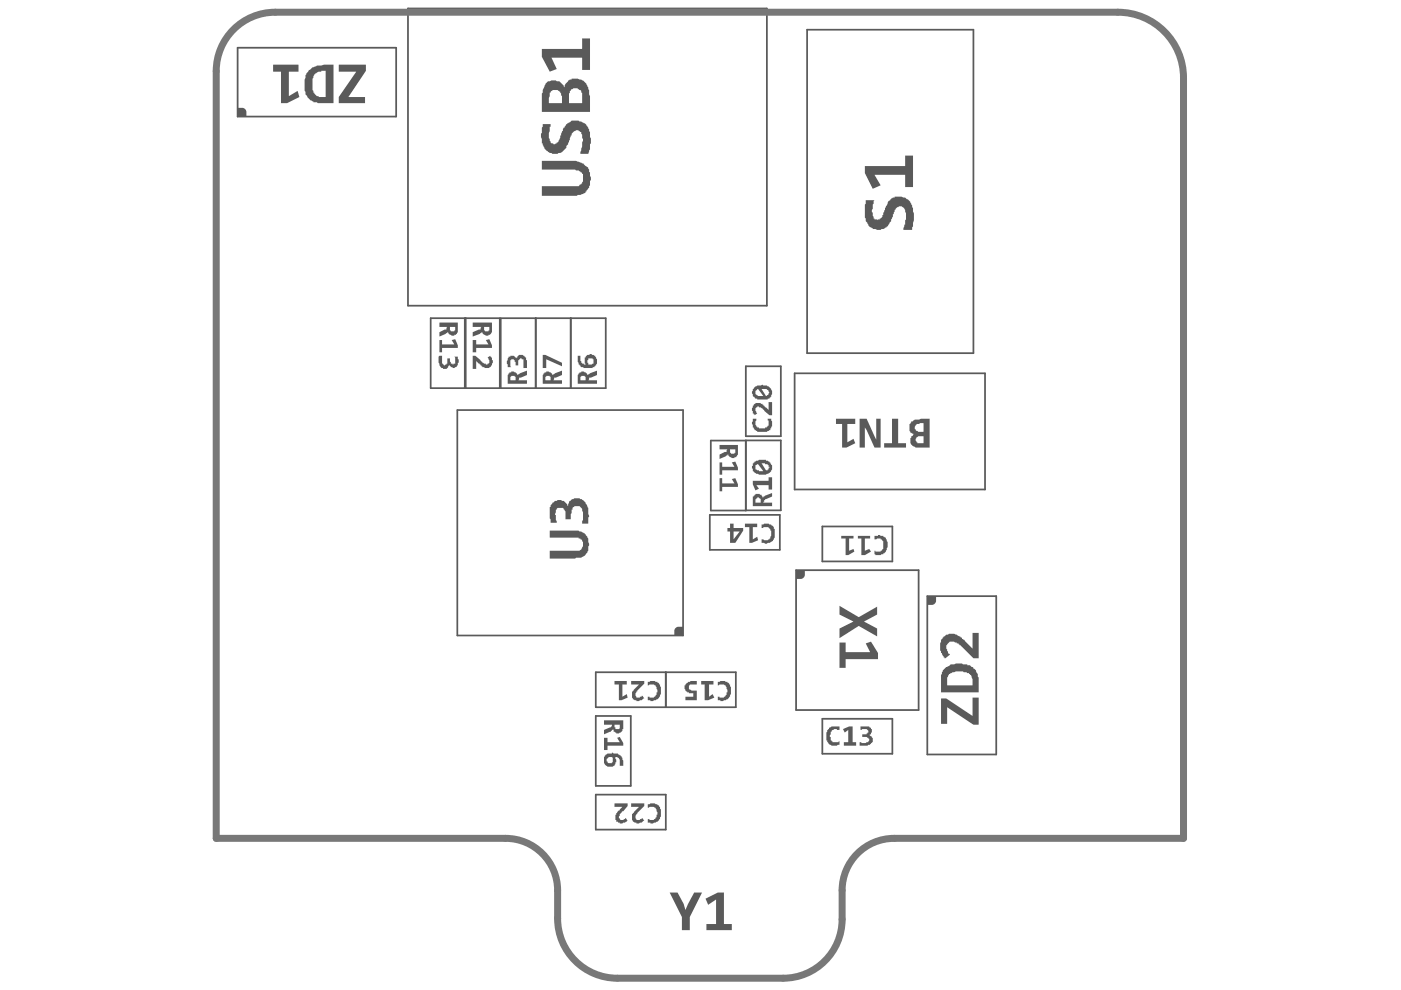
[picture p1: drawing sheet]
<svg xmlns="http://www.w3.org/2000/svg" width="297mm" height="210mm" viewBox="0 0 297 210" stroke-linecap="round" stroke-linejoin="round" font-family="sans-serif">
<g fill="#5a5a5a">
<path d="M50.4 22.9h.9a.88 .88 0 0 1 .9 .9v.9h-1.8z"/>
<path d="M143.1 133.3l.6-.4h1.1v1.8h-1.8v-1.1z"/>
<path d="M168.8 120.9h1.8v.9a.88 .88 0 0 1-.9 .9h-.9z"/>
<path d="M196.6 126.4h1.9v.9a.88 .88 0 0 1-1 1h-.9z"/>
</g>
<g fill="none" stroke="#5a5a5a" stroke-width=".37">
<path d="M50.4 10.1h33.6v14.6h-33.6zM86.5 1.8h76.1v63h-76.1zM171.1 6.3h35.3v68.6h-35.3zM91.3 67.5h14.7v14.8h-14.7zM98.5 67.5v14.8M98.7 67.5v14.8M106.2 67.5h22.2v14.8h-22.2zM113.6 67.5v14.8M121 67.5v14.8M158.1 77.7h7.5v14.8h-7.5zM168.5 79.2h40.3v24.6h-40.3zM97 86.9h47.8v47.8h-47.8z"/>
<path d="M158.1 93.4v14.8h-7.4v-14.8h14.9v14.8h-7.5M150.5 109.2h14.8v7.4h-14.8zM174.4 111.6h14.8v7.4h-14.8zM168.8 120.9h26v29.6h-26zM196.6 126.4h14.6v33.6h-14.6zM126.3 142.5h29.7v7.4h-29.7zM126.3 151.8h7.4v14.8h-7.4zM141.2 142.5v7.4M174.4 152.4h14.8v7.4h-14.8zM126.3 168.5h14.9v7.4h-14.9z"/>
</g>
<g fill="#5a5a5a">
<path d="M93.2 72.1h.5v.9h2.6l-.5-.9 .7-.2 .6 1.3v.6h-3.4v.9h-.5z"/>
<path d="M93 75.6l.2-.2h.5v.8a.83 .83 0 0 0 .4 1.1v.2h.2l.5-.4v-1.1h.6v.7h.2v.4h.4v.2h.1v-.2h.4v-1.3l-.2-.2h.8v.4a.93 .93 0 0 1 0 1.1 .95 .95 0 0 1-1.1 .9v-.2h-.4l-.4-.5a1.01 1.01 0 0 1-1.3 .9v-.2h-.4l-.3-.5v-.4l-.2-.2z"/>
<path d="M152.6 98h.5v1h2.6l-.5-1 .7-.1 .6 1.3v.5h-3.4v.9h-.5z"/>
<path d="M152.6 101.4h.5v1.1h2.6l-.5-.9 .7-.2 .6 1.3v.5h-3.4v1h-.5z"/>
<path d="M185.4 113.6h.8v-.2l1.1 .2v.2l.5 .2 .2 .7a1.95 1.95 0 0 1 0 1.7 1.31 1.31 0 0 1-1.1 1.1l-.2 .2h-1.1v-.2h-.2v-.7l.4 .2a1 1 0 0 0 1.3-.6h.2v-.6a1.12 1.12 0 0 0-.6-1.4v-.2l-1.3 .2z"/>
<path d="M181.9 113.6h2.6v.6h-1.1v2.6l.9-.4 .4 .6-1.3 .7h-.8v-3.5h-.7z"/>
<path d="M178.4 113.6h2.6v.6h-1v2.6l1-.4 .1 .6-1.3 .7h-.5v-3.5h-.9z"/>
<path d="M107.8 75.6h.2a.93 .93 0 0 1 1.5 .6 .97 .97 0 0 1 .8-1 .97 .97 0 0 1 1.1 .6h.1v.6h.2v1.6h-.7v-1.8l-.8-.2v.2l-.3 .2v1.1h-.6v-.8h-.2v-.3h-.2v-.2h-.3a.83 .83 0 0 0-.4 1.1v.4l.2 .1h-.8l-.1-1.3z"/>
<path d="M116.6 112.5h6.1l1.3 .6v.1a1.49 1.49 0 0 1 .7 1.5l.2 .6v.4l-.2 .1a1.46 1.46 0 0 1-.5 1.7v.2l-.4 .2a1.92 1.92 0 0 1-1.7 .4l-.2 .1h-5.3v-1.6h5.3a1.04 1.04 0 0 0 1.5-.8 1.14 1.14 0 0 0-.7-1.8v-.2h-6.1z"/>
<path d="M117.1 106.6h.2a.59 .59 0 0 1 .7-.4l.2-.2h.4a2.29 2.29 0 0 1 1.7 .9l.2 .4a1.06 1.06 0 0 1 .7-1.3v-.2h.2a2.42 2.42 0 0 1 1.8 0 3.1 3.1 0 0 1 1.5 3.2l.2 .4-.2 .3v1.3h-1.3l.2-1.5a2.36 2.36 0 0 0-.5-2l-.4-.2a1 1 0 0 0-1.3 .6v.2h-.2v.7l-.2 .2v1.1h-1.1v-1.7l-.4-.5a1.58 1.58 0 0 0-1.5 0v.2h-.1v.5l-.2 .4v.2h.2v1.1l.1 .2v.3h-1.3l-.1-1.3a3.8 3.8 0 0 1 .5-2.9z"/>
<path d="M178 128.4l4.1 2.5 3.9-2.3v1.7l-2.8 1.5 2.8 1.5v1.6l-3.9-2.2-4.1 2.6v-2l3-1.5-3-1.5z"/>
<path d="M178 136.2h1.3v2.1h5.2l-.9-1.9 1.1-.4 1.5 2.5v1.3h-6.9v1.8h-1.3z"/>
<path d="M137.3 170.5h.2a1.95 1.95 0 0 1 1.7 0l.6 .4a3.1 3.1 0 0 1 0 3l-.4 .3-.9 .4-1.2-.2v-.7h.4v.2a1 1 0 0 0 1.3-.6h.2v-.6h.2l-.2-1.1a1.31 1.31 0 0 0-1.9-.3z"/>
<path d="M133.8 170.3h2.8v.6l-1.5 1.5v.2h-.2l-.2 .3v.6l.2 .4h.8v-.2h.3v-.2h.2l.4 .5h-.2a.59 .59 0 0 1-.7 .4l-.2 .2h-.6v-.2h-.3a1.12 1.12 0 0 1-.6-1.5v-.3h.2v-.2h.2v-.2l1.1-1.1h-1.7z"/>
<path d="M130.3 170.3h2.8v.6l-1 1.1-.5 .4v.2h-.2v.3l-.2 .2v.4h.2a.6 .6 0 0 0 .6 .4 .6 .6 0 0 0 .5-.4h.2l.4 .5-.6 .4-1.1 .2v-.2l-.7-.2v-.3h-.2v-1.2h.2v-.3h.1l.2-.4 .4-.2v-.2l.6-.5h-1.7z"/>
<path d="M137.3 144.6h.2a1.95 1.95 0 0 1 1.7 0l.6 .3a3.1 3.1 0 0 1 0 3l-.4 .4-.9 .3-1.2-.1v-.8h.4v.2a1 1 0 0 0 1.3-.5h.2v-.6h.2l-.2-1.1a1.31 1.31 0 0 0-1.9-.4z"/>
<path d="M133.8 144.4h2.8v.5l-1.5 1.5v.2h-.2l-.2 .4v.5l.2 .4h.8v-.2h.3v-.2h.2l.4 .6h-.2a.59 .59 0 0 1-.7 .4l-.2 .1h-.6v-.1h-.3a1.12 1.12 0 0 1-.6-1.5v-.4h.2v-.2h.2v-.2l1.1-1.1h-1.7z"/>
<path d="M130.3 144.4h2.6v.7h-.9v2.6l.9-.5 .2 .7-1.3 .6h-.6v-3.4h-.9z"/>
<path d="M100.2 72.1h.8v.9h2.6l-.6-.9 .7-.2 .6 1.3v.6h-3.3v.9h-.8z"/>
<path d="M100.2 75.4h.6l1.1 1 .2 .3h.2v.2l.7 .2v.2h.4v-.2l.3-.2v-.5l-.3-.6 .5-.4v.2l.4 .2v.6h.2v.5l-.4 .8a1.37 1.37 0 0 1-1.7 .1h-.1v-.1l-.6-.4v-.2h-.2l-.5-.6v1.7h-.8z"/>
<path d="M175.4 154.8h.2a1.57 1.57 0 0 1 1.6-.8h.8v.8h-.4a.82 .82 0 0 0-1.3 .3h-.2v.6l-.2 .2v.3h.2v.8h.2a.83 .83 0 0 0 1.1 .4h.4v-.2h.2v.7h-.4a1.42 1.42 0 0 1-2.2-.9h-.2v-1.7l.2-.2z"/>
<path d="M178.7 154.6l1.3-.6h.8v3.4h.7v.7h-2.6v-.7h.9v-2.6l-.7 .5z"/>
<path d="M182.4 154h1a1 1 0 0 1 1.3 .6h.2v.7h-.2v.4l-.6 .2h.4v.2h.2a1.15 1.15 0 0 1 .2 1.4l-.4 .2v.2h-.4l-.2 .2h-1.6v-.7h.1a1.5 1.5 0 0 0 1.5 0 .47 .47 0 0 0 .4-.5 .47 .47 0 0 0-.4-.5l-.2-.2h-.9v-.5h.9v-.2a.47 .47 0 0 0 .4-.5 .47 .47 0 0 0-.5-.4h-.8l-.4 .2z"/>
<path d="M161.5 111.2h.2a1.95 1.95 0 0 1 1.6 0l.4 .2a.59 .59 0 0 1 .4 .7h.2v.8a1.7 1.7 0 0 1-1.3 2.2h-.2a.46 .46 0 0 1-.8 0h-.5v-.7h.2a1.58 1.58 0 0 0 1.4 0 2.13 2.13 0 0 0 0-2.5h-.1v-.1h-1.2v.1h-.3z"/>
<path d="M157.9 111h2.6v.8h-.9v2.6l.9-.6 .2 .7-1.3 .6h-.5v-3.3h-1z"/>
<path d="M159.6 101.9h3.4v-.7h.7v2.6h-.7v-.9h-2.6l.5 .7-.7 .4-.6-1.3z"/>
<path d="M159.6 88.8h.8v.2a1.57 1.57 0 0 0 0 1.4h.1v.2h.4v.2h1.3v-.2h.4v-.2a.83 .83 0 0 0 .4-1.1v-.1h-.2v-.4h.7v.4l.2 .1v1.1h-.2v.4h-.2v.4h-.2a2.8 2.8 0 0 1-2 .4h-.6v-.2l-.5-.2-.2-.6h-.2v-.5a.46 .46 0 0 1 0-.8z"/>
<path d="M159.6 86h.2v-.2a1.38 1.38 0 0 1 1.5-.4v.2h.4l.1 .4h.2l.2 .4h.2l.6 .5v-1.6h.7v2.7h-.6l-1.1-.9v-.2h-.2l-.1-.3-.8-.2v-.2h-.4v.2l-.3 .2v.5l.3 .6-.5 .3v-.1l-.4-.2v-.6h-.2z"/>
<path d="M71.8 13.7h5.8v1.3l-3.7 5.6h3.5v1.3h-5.6v-1.3l3.7-5.4h-3.7z"/>
<path d="M57.9 13.7h5.4v1.5h-2.1v5.2l1.9-1.1 .4 1.3-2.6 1.3h-1.3v-6.7h-1.7z"/>
<path d="M128.1 156.4h.7v1h2.6l-.6-1 .6-.2 .7 1.3v.6h-3.3v.9h-.7z"/>
<path d="M115.1 75.2h.5l3.6 1.7v.8l-3.4-1.5v1.8h-.7z"/>
<path d="M189.1 88.8h1.3v5.2h1.7v.9h-4.6v-.9h1.6z"/>
<path d="M182.3 88.8h1.4l2.1 4.4v-4.4h.9v6.1h-1.3l-2-4.3v4.3h-1.1z"/>
<path d="M177.2 88.8h4.1v1.1h-1.6v3.9l1.3-.8 .3 1-1.8 .9h-1v-5h-1.3z"/>
<path d="M183.6 42.4h1.8l-.4 1-.1 1.6h.1l.2 1.3 1 .4v-.2a.93 .93 0 0 0 .9-.9h.2v-.6h.2v-.3l.3-.8a2.54 2.54 0 0 1 1.1-1.6v-.2a3.4 3.4 0 0 1 4.1 .7 8.4 8.4 0 0 1 .8 3.9l-.4 2h-1.9l.2-1.1h.2v-.7a3.6 3.6 0 0 0-.2-2.8h-.2v-.2a1.06 1.06 0 0 0-1.6 .6h-.2l-.2 .9h-.2v.6l-.4 .5a.59 .59 0 0 1-.3 .8l-.6 .9-1.3 .5-1.7-.1v-.2a1.31 1.31 0 0 1-1.1-1.1 .71 .71 0 0 1-.3-1l-.2-.2v-2.7l.2-.2z"/>
<path d="M183.4 35.2h8.5v-2.2h1.7v6.7h-1.7v-2.6h-6.5l1.3 2.2-1.7 .7-1.6-3.3z"/>
<path d="M114.9 34.1h6.9a3.6 3.6 0 0 1 2.9 1.7l.2 .2v.5h.2l.2 1.7-.2 .2v.9l-.2 .2v.3h-.2l-.3 .8h-.2a1.57 1.57 0 0 1-1.7 .7l-.2 .2h-7.4v-2h6.9a1.12 1.12 0 0 0 1.4-.6h.2v-.4h.2v-.5a1.12 1.12 0 0 0-.5-1.5v-.2l-.4-.2h-.6l-.2-.1h-7z"/>
<path d="M115.1 26.3h1.6l-.1 1.3a3.2 3.2 0 0 0 .1 2.6l.2 .2h.4v.2h.4l.3-.2v-.2a1.49 1.49 0 0 0 .8-1.5h.2v-.3l.2-.6h.1l.2-.7h.2l.6-1 .5-.2a1.22 1.22 0 0 1 1.3-.3h.6l.7 .3a1.46 1.46 0 0 1 1.1 1l.2 .3a2.54 2.54 0 0 1 .4 1.9l.2 .2v1.1l-.2 .2v1.1l-.4 .9h-1.8h.2l.1-.7 .2-1.5a1.21 1.21 0 0 0 0-1.3l-.2-1.1-.3-.2a.93 .93 0 0 0-1.3 .2 .59 .59 0 0 0-.4 .7h-.2l-.4 1.5h-.1a.59 .59 0 0 1-.4 .8v.1a2.15 2.15 0 0 1-1.7 1.3 1.98 1.98 0 0 1-2-.2 2.93 2.93 0 0 1-1.5-2.7l-.2-.4v-.7l.2-.2v-1.1l.2-.2z"/>
<path d="M114.9 10.4h8.5v-2.2h1.7v6.6h-1.7v-2.6h-6.5l1.1 2.4-1.4 .6-1.7-3.2z"/>
<path d="M199.5 148.1h1.1l5.6 3.7v-3.9h1.3v5.8h-1.1l-5.6-3.8v3.6h-1.3z"/>
<path d="M199.9 135.1l.4-.2a.59 .59 0 0 1 .7-.3 2.07 2.07 0 0 1 2 .1l.6 .2 .4 .6 .5 .2v.2l1.7 1.6v-3.3h1.3v5.4h-1.1l-2.8-2.8h-.2l-.2-.4h-.3v-.2h-.2a1.41 1.41 0 0 0-1.9 .4 1.21 1.21 0 0 0 0 1.3v.2h.2v.4l.4 .1v.2l-1 .8h-.1l-.4-.6a3.6 3.6 0 0 1-.2-3.5z"/>
<path d="M142 189.2h1.7l1.3 2.5 .3 1.2 1.9-3.7h1.6l-2.5 5.2v2.8h-1.7v-2.8z"/>
<path d="M149.6 190.5l2.6-1.3h1.3v6.7h1.7v1.3h-5.4v-1.3h2v-5.2l-1.7 1.1z"/>
<path d="M152.2 144.6h.2a1.95 1.95 0 0 1 1.6 0l.6 .3a3.1 3.1 0 0 1 0 3l-.4 .4-.9 .3-1.1-.1v-.8h.4v.2a1 1 0 0 0 1.3-.5h.1v-.6h.2l-.2-1.1a1.31 1.31 0 0 0-1.8-.4z"/>
<path d="M148.7 144.4h2.6v.7h-1v2.6l.8-.5 .3 .7-1.3 .6h-.7v-3.4h-.7z"/>
<path d="M145.1 145.3h.2l.2-.4 .4-.1v-.2h.4l.1-.2h1.3v.7h-.5a.83 .83 0 0 0-1.1 .4v.6l.2 .1 .3 .2h1.1v2.1h-2.4v-.8h1.7v-.7h-.9v-.2a1.01 1.01 0 0 1-1-1.3z"/>
<path d="M95.4 69.3v.8a.93 .93 0 0 0 1.1 0v-.8zM93.2 68.4h3.9v1.5a1.11 1.11 0 0 1-.8 1.2 1.11 1.11 0 0 1-1.3-.5v-.4l-.2 .4-1.6 .8v-1l1.1-.5h.4v-.4l.1-.2h-1.6z"/>
<path d="M154.8 95.3v.7a.93 .93 0 0 0 1.1 0v-.7zM152.6 94.3h3.9v1.5a1.11 1.11 0 0 1-.8 1.2 1.11 1.11 0 0 1-1.3-.4v-.4l-.2 .4-1.6 .7v-.9l1.1-.6h.3v-.3l.2-.2h-1.6z"/>
<path d="M108.2 79.9v.7h1.1v-.7a.93 .93 0 0 0-1.1 0zM107.8 79.1l.4-.1a.93 .93 0 0 1 1.3 .1l.2 .2v.4l.2-.4 1.8-.7v.9l-1.3 .6h-.3v.3l-.2 .2h1.8v.8h-4.1v-1.9z"/>
<path d="M123.1 79.9v.7h1.1v-.7a.93 .93 0 0 0-1.1 0zM122.7 79.1l.4-.1a.93 .93 0 0 1 1.3 .1l.1 .2v.4l.2-.4 1.9-.7v.9l-1.3 .6h-.4v.3l-.2 .2h1.9v.8h-4.1v-1.9z"/>
<path d="M124.7 76v.4h-.2v.5h.2v.4h.8l.3-.2a.83 .83 0 0 0-.3-1.1zM122.5 75.4h.6v1.1h.1v.4h.2v.2l.8 .2v-.2h-.2v-.4a1.32 1.32 0 0 1 .5-1.5h.4l.2-.1 .7 .1a1.49 1.49 0 0 1 .8 1.5v.2a1.79 1.79 0 0 1-2.2 1.1l-1.2-.2-.3-.5h-.2v-.4l-.2-.2z"/>
<path d="M102.6 69.3v.8a.93 .93 0 0 0 1.1 0v-.8zM100.2 68.4h4.1v1.5a1.11 1.11 0 0 1-.7 1.2 1.11 1.11 0 0 1-1.3-.5v-.4l-.2 .4-1.9 .8v-1l1.3-.5h.4v-.4l.2-.2h-1.9z"/>
<path d="M155.5 112.7v1.7l1.3-1.7zM154.8 111h.7v.9h2.1v.6l-1.7 2.6h-1.1v-2.4h-.6v-.8h.6z"/>
<path d="M160.2 105.8v.8h1.1v-.8l-.4-.2v-.1h-.4v.1zM159.6 105.3l.4-.2a.83 .83 0 0 1 1.1-.4v.2h.4l.2 .7 .1-.3 1.9-.8v.8l-1.5 .5v.2h-.2v.4h-.2v.2h1.9v.7h-4.1z"/>
<path d="M160.2 98.6v.9l.7 .2v.2h.9l-1.1-1.5zM161.5 98.2l.9 1.5h.4v-.2h.2v-.3h.1v-.2h-.1v-.4h-.2v-.2zM159.6 98.2l.6-.3a3.1 3.1 0 0 1 2.9 0l.2 .3a1.28 1.28 0 0 1 .4 1.4 1.28 1.28 0 0 1-1.1 .9l-.2 .1h-1.5l-.9-.3v-.2l-.4-.2v-.6h-.2z"/>
<path d="M160.2 82.8v.8h.2v.2l.3 .2h1.1l-1.1-1.5zM161.5 82.5l.9 1.5h.2v-.2h.2l.3-.6-.1-.4a1.38 1.38 0 0 0-1.5-.3zM159.6 82.5h.2a1.5 1.5 0 0 1 1.5-.8l.4-.1 .1 .1a1.56 1.56 0 0 1 1.6 .6 1.56 1.56 0 0 1 .1 1.7l-.4 .5h-.3v.2h-1.1a1.85 1.85 0 0 1-2.3-1.5z"/>
<path d="M66.6 15.8l-.3 .9v1.8a1.91 1.91 0 0 0 2 2.1h.7v-5.6h-.9v.2a1.06 1.06 0 0 0-1.1 .4zM65.5 14.8h.2a3 3 0 0 1 2.4-.9l.6-.2h2v8.2h-3.3l-.2-.2h-.6a3.2 3.2 0 0 1-2-3v-1.8l.2-.4v-.6z"/>
<path d="M130.3 153.7v.5h.2v.4h.7l.2-.2v-.7zM128.1 152.7h4v1.9h-.1a.56 .56 0 0 1-.6 .7l-.2 .2h-.5v-.2l-.6-.2v-.3l-.2-.2-.4 .5-1.4 .6v-.9l1.6-.8v-.3h-1.6z"/>
<path d="M128.6 160.9v.5h.2v.2a.66 .66 0 0 0 1.1-.2v-.7a.66 .66 0 0 0-1.1 .2zM128.2 160.1l.6-.3h.9v-.2l.4 .2a1.22 1.22 0 0 1 1.3 .3l.4 .2 .3 1v1.1h-.7v-1.3l-.2-.4-.4-.2h-.3v.4l.2 .2v.5h-.2v.4a1.12 1.12 0 0 1-1.5 .6l-.6-.2-.3-.6v-1.3z"/>
<path d="M115.6 79.9v.7h1.1v-.7a.93 .93 0 0 0-1.1 0zM115.3 79.1l.3-.1a.93 .93 0 0 1 1.3 .1l.2 .2v.4l.2-.4 1.9-.7v.9l-1.3 .6h-.4v.3l-.2 .2h1.9v.8h-4.1v-1.9z"/>
<path d="M194.3 92.7v.2a.53 .53 0 0 0-.2 .5 .53 .53 0 0 0 .4 .4v.2h1.3v-1.5h-1.1zM194.1 90.1l-.2 .5a.93 .93 0 0 0 1 1h.9v-1.9h-.7zM193.2 89.3h.4v-.1l.3-.2h1l.3-.2h1.9v6.1h-3l-.7-.4-.4-.5v-1.1h.2v-.4l.4-.2v-.2h.3l-.5-.2a1.12 1.12 0 0 1-.6-1.5v-.5h.2z"/>
<path d="M116.6 19.6l-.2 2.3h2.8v-1.5l-.2-.4a1.31 1.31 0 0 0-2.3-.5v.1zM120.8 19.3v.3l-.2 .2v2.1h2.8v-1.7a1.45 1.45 0 0 0-.8-1.3 1.45 1.45 0 0 0-1.6 .2v.2zM115.6 17.8l.2-.2a2.26 2.26 0 0 1 2.4-.4 .77 .77 0 0 1 1 .6l.5 .7v-.3l.8-1.2a3.1 3.1 0 0 1 3.9 .8l.5 1.3v.9l.2 .4v3.3h-10.2v-3.9l.2-.2a1.51 1.51 0 0 1 .3-1.3z"/>
<path d="M201.2 142.9l-.4 .7v1.7h5.4v-.9a1.49 1.49 0 0 0-.7-1.5v-.2h-.2a4.8 4.8 0 0 0-3.7 0zM199.9 142.2l.7-.8 .6-.2a1.06 1.06 0 0 1 1.1-.3 3.4 3.4 0 0 1 2.2 0h.6v.1a1.45 1.45 0 0 1 1.3 .8l.5 .4 .4 .7v.6l.2 .1v3.2h-8v-3.7z"/>
</g>
<path d="M49.5 6.3a12.5 12.5 0 0 1 8.8-3.7h178.7a13.9 13.9 0 0 1 13.9 13.9v161.2h-61.3a11 11 0 0 0-11.1 11.1v6.1a12.5 12.5 0 0 1-12.5 12.5h-35.1a12.7 12.7 0 0 1-12.7-12.7v-5.9a11 11 0 0 0-11-11.1h-61.4v-162.6a12.4 12.4 0 0 1 3.7-8.8z" fill="none" stroke="#787878" stroke-width="1.5"/>
</svg>
